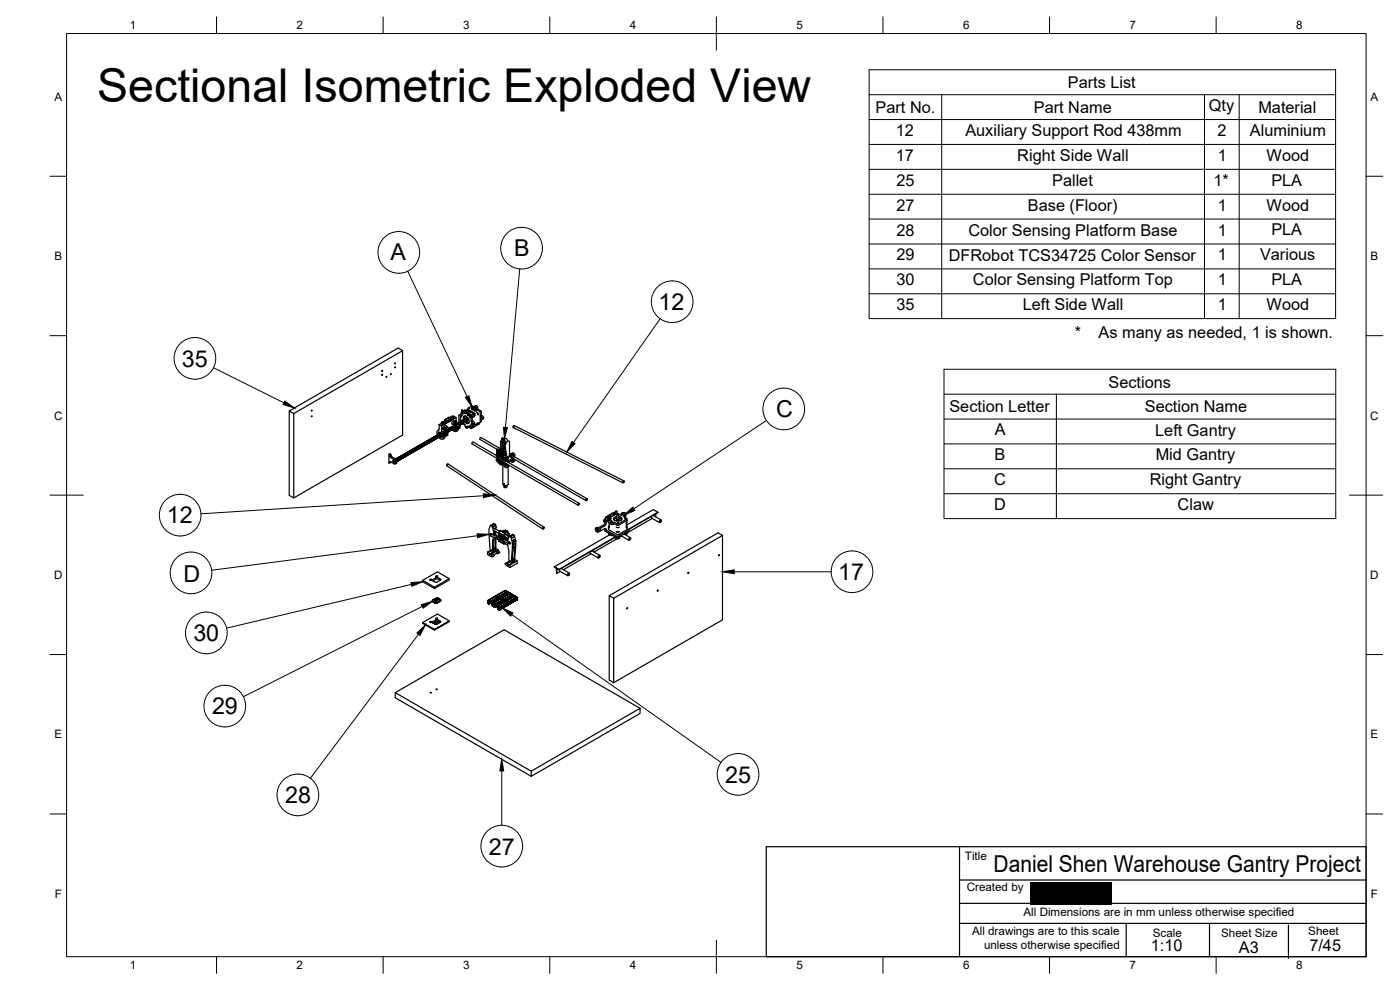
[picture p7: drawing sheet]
<svg xmlns="http://www.w3.org/2000/svg" width="420mm" height="297mm" viewBox="0 0 420 297" stroke-linecap="round" stroke-linejoin="round" font-family="sans-serif">
<defs><g id="words">
<g font-size="16.8" fill="#fff">
<text x="114.6" y="79.8">■</text>
<text x="151.4" y="78.6">■</text>
<text x="230.1" y="126.8">■</text>
<text x="49" y="158.7">■</text>
<text x="52.2" y="176">■</text>
</g>
<text font-size="14" x="29.2" y="30.6">Sectional Isometric Exploded View</text>
<g font-size="7">
<text x="117.2" y="77.9">A</text>
<text x="152.7" y="76.9">92</text>
<text x="154.3" y="76.8">B</text>
<text x="116.3" y="78.2">91</text>
<text x="197.6" y="93">12</text>
<text x="54.6" y="110">35</text>
<text x="231.3" y="125.2">93</text>
<text x="232.9" y="125.1">C</text>
<text x="50.1" y="156.8">12</text>
<text x="50.2" y="157">99</text>
<text x="53.4" y="174.4">94</text>
<text x="55.1" y="174.5">D</text>
<text x="251.6" y="174.1">17</text>
<text x="58" y="192.4">30</text>
<text x="63.6" y="214.3">29</text>
<text x="217.6" y="234.8">25</text>
<text x="85.6" y="241">28</text>
<text x="146.7" y="256.4">27</text>
<text x="298.2" y="261.7">Daniel Shen Warehouse Gantry Project</text>
</g>
<g font-size="4.9">
<text x="320.5" y="26.4">Parts List</text>
<text x="262.8" y="33.9">Part No.</text>
<text x="310.3" y="33.9">Part Name</text>
<text x="362.8" y="33.4">Qty</text>
<text x="377.7" y="33.9">Material</text>
<text x="268.9" y="40.8">12</text>
<text x="289.7" y="40.8">Auxiliary Support Rod 438mm</text>
<text x="365.4" y="40.8">2</text>
<text x="375.1" y="40.8">Aluminium</text>
<text x="268.9" y="48.2">17</text>
<text x="305.3" y="48.3">Right Side Wall</text>
<text x="365.5" y="48.2">1</text>
<text x="380.1" y="48.2">Wood</text>
<text x="269" y="55.7">25</text>
<text x="315.8" y="55.7">Pallet</text>
<text x="364.2" y="55.7">1*</text>
<text x="381.6" y="55.7">PLA</text>
<text x="269" y="63.2">27</text>
<text x="308.5" y="63.2">Base (Floor)</text>
<text x="365.5" y="63.2">1</text>
<text x="380.1" y="63.2">Wood</text>
<text x="269" y="70.7">28</text>
<text x="290.6" y="70.7">Color Sensing Platform Base</text>
<text x="365.5" y="70.7">1</text>
<text x="381.6" y="70.6">PLA</text>
<text x="269" y="78.1">29</text>
<text x="284.7" y="78.2">DFRobot TCS34725 Color Sensor</text>
<text x="365.5" y="78.1">1</text>
<text x="378.2" y="78.1">Various</text>
<text x="269" y="85.6">30</text>
<text x="292" y="85.6">Color Sensing Platform Top</text>
<text x="365.5" y="85.6">1</text>
<text x="381.6" y="85.6">PLA</text>
<text x="269" y="93.1">35</text>
<text x="307" y="93.1">Left Side Wall</text>
<text x="365.5" y="93.1">1</text>
<text x="380.1" y="93">Wood</text>
<text x="322.6" y="101.4">*</text>
<text x="329.7" y="101.4">As many as needed, 1 is shown.</text>
<text x="332.7" y="116.3">Sections</text>
<text x="284.9" y="123.7">Section Letter</text>
<text x="343.6" y="123.7">Section Name</text>
<text x="298.5" y="130.6">A</text>
<text x="346.7" y="130.7">Left Gantry</text>
<text x="298.5" y="138.1">B</text>
<text x="346.8" y="138.2">Mid Gantry</text>
<text x="298.4" y="145.6">C</text>
<text x="345.1" y="145.6">Right Gantry</text>
<text x="298.3" y="153">D</text>
<text x="353.4" y="153.1">Claw</text>
<text x="345.4" y="285.3">1:10</text>
<text x="371.8" y="286">A3</text>
<text x="393" y="285.2">7/45</text>
</g>
<g font-size="3.5">
<text x="39" y="8.8">1</text>
<text x="89" y="8.8">2</text>
<text x="139" y="8.8">3</text>
<text x="189" y="8.8">4</text>
<text x="239" y="8.8">5</text>
<text x="289" y="8.8">6</text>
<text x="339" y="8.8">7</text>
<text x="389" y="8.8">8</text>
<text x="16.3" y="30.2">A</text>
<text x="411.3" y="30.2">A</text>
<text x="16.3" y="78">B</text>
<text x="411.3" y="78">B</text>
<text x="16.2" y="125.9">C</text>
<text x="411.2" y="125.9">C</text>
<text x="16.2" y="173.7">D</text>
<text x="411.2" y="173.7">D</text>
<text x="16.3" y="221.6">E</text>
<text x="411.3" y="221.6">E</text>
<text x="289.6" y="258">Title</text>
<text x="16.4" y="269.4">F</text>
<text x="290.1" y="267.3">Created by</text>
<text x="411.4" y="269.4">F</text>
<text x="307.2" y="274.9">All Dimensions are in mm unless otherwise specified</text>
<text x="291.7" y="280.6">All drawings are to this scale</text>
<text x="346" y="281.2">Scale</text>
<text x="366.5" y="281">Sheet Size</text>
<text x="392.6" y="280.7">Sheet</text>
<text x="295.3" y="284.8">unless otherwise specified</text>
<text x="39" y="290.8">1</text>
<text x="89" y="290.8">2</text>
<text x="139" y="290.8">3</text>
<text x="189" y="290.8">4</text>
<text x="239" y="290.8">5</text>
<text x="289" y="290.8">6</text>
<text x="339" y="290.8">7</text>
<text x="389" y="290.8">8</text>
</g>
</g></defs>
<g fill="none" stroke="#000" stroke-width=".36">
<path d="M114.7 111.1l-.1 .3zM114.7 112.3l-.1 .3zM116 112.9l-.1 .3zM117.3 112.1l-.1 .3zM118.6 110.1l-.1 .2zM118.6 108.9l-.1 .3zM120.8 105.2l-32.6 18.9v25.3M86.8 123.3l32.7-18.9 1.3 .8v25.3l-32.6 18.9-1.4-.8v-25.3l1.4 .8M93.6 123.1l-.1 .2zM93.6 124.8l-.1 .2zM116.7 136.3v2.6l.6-.3M116.7 136.3l.3 .6"/>
<path d="M117 138.6h.2zM117 136.9l1.2 1M117.1 136.1l-.4 .2M117.1 136.1l.3 .6M117.1 136.7l-.1 .2zM117.1 138.7h-.1M117.2 138.8l-.3 .2M117.2 138.6l-.1 .1M117.2 136.6l.1 .1M117.3 136.7l-.2-.1-.1 .3M117.3 136.7l-.2 .3M117.3 138.6l-.1 .2"/>
<path d="M117.3 136.7l.2 .5-.6-.3M117.4 136.7l.3 .4a1.9 1.9 0 0 1 1.5 1.5l-.2 .4M118 138.2l.4 .1 .1 .5-.4-.1zM118 138.5l.2 .3M118.1 138.1h.1M118.1 138.5v-.2h.2l.1 .5M118.1 138.1l.1 .7M118.1 138.2l.4 .4M118.1 138.2v.1M118.2 137.9l.6 .7-.2 .6-1.3-.6M118.4 138.8v.1M118.5 138.5v.3h-.3"/>
<path d="M118.5 138.8h.1M118.7 137.8l.5 .3-.1 .3M118.8 137.7l.4 .3v.4M118.8 137.7l-.1 .1M118.8 137.8l.3 .6M118.8 137.7l.4 .1 .1 .6M118.9 137.9l.2 .5M118.9 137.7l.4 .1 .1 .5M118.9 137.7h.1M118.9 137.7l.5 .1v.5M119 137.9l.1 .3M119 139l-.4 .2"/>
<path d="M119 137.6l.5 .3-.1 .4M119 137.6h.1M119.1 137.8l.2 .4M119.1 137.5l.4 .1 .1 .6-.1-.5-.4-.1M119.2 137.8l.2 .3M119.3 137.4l.4 .2v.5l-.1-.5-.4-.1M119.3 137.4l-.1 .1M119.3 137.4l.4 .1 .1 .6M119.3 137.7l.2 .3M119.4 138.3l-.1 .1M119.4 137.4l.4 .1 .1 .5M119.4 137.4h.1"/>
<path d="M119.4 137.4l.5 .1v.5M119.5 137.6l.2 .3M119.5 137.3l.4 .1 .1 .6M119.5 137.3h.1M119.6 137.5l.2 .3M119.7 137.2l.3 .1 .1 .6-.1-.5-.4-.1M119.7 137.2l-.1 .1M119.7 137.5l.2 .3M119.8 137.1l.4 .2v.5l-.1-.5-.4-.1M119.8 137.1l-.1 .1M119.8 137.1l.5 .2v.5M119.8 137.4l.2 .3"/>
<path d="M119.9 138l-.1 .1M119.9 137.1l.5 .2v.4M119.9 137.1h.1M120 137.3l.2 .3M120 138h.1M120.1 137.2l.2 .4M120.2 136.9l.4 .3v.4v-.4l-.5-.2M120.2 136.9l-.1 .1M120.2 137.2l.2 .3M120.2 136.9l.5 .2v.4M120.3 136.8l.4 .3 .1 .4M120.3 136.8l-.1 .1"/>
<path d="M120.4 136.8l.4 .2v.5M120.4 136.8l.4 .2 .1 .4M120.4 137.1l.2 .3M120.4 137.7l-.1 .1M120.5 137.7v-.5l-.5-.2 .5 .3-.1 .4M120.5 137l.2 .3M120.5 137.7h.1M120.5 136.7l.4 .1 .2 .5-.2-.4zM120.6 136.7l.5 .2v.4M120.6 136.9l.2 .4M120.7 136.6l.4 .3v.4M120.7 136.6l-.1 .1"/>
<path d="M120.7 136.6l.5 .2v.5M120.8 136.9l.1 .3M120.8 137.5h-.1M120.8 136.6l.4 .1 .1 .5M120.9 136.8l.2 .3M120.9 137.4l-.1 .1M120.9 136.5l.4 .1 .1 .5-.1-.4-.4-.1M121 136.7l.2 .3M121.1 136.4l.4 .3v.4M121.1 136.4l.4 .3-.1 .4M121.1 136.4l.4 .1 .1 .5M121.1 136.6l.2 .4"/>
<path d="M121.2 136.3l.5 .3-.1 .4M121.2 136.3v.1M121.3 136.6l.2 .3M121.3 137.2h-.1M121.3 136.3l.4 .1 .1 .5-.1-.5-.5-.1M121.4 136.2l.4 .1 .1 .5-.1-.4zM121.4 136.5l.2 .3M121.5 136.2l.4 .1v.5M121.5 136.4l.2 .3M121.5 136.2l.5 .1v.5M121.6 136.1l.4 .1 .1 .5M121.6 136.3l.2 .4"/>
<path d="M121.7 136.1l.4 .1 .1 .5M121.8 136.3l.2 .3M121.8 136l.4 .1 .1 .5M121.8 136l.5 .3-.1 .4M121.9 136.2l.2 .3M122 135.9l.3 .1 .1 .5-.1-.5h-.4M122 135.9h-.1M122 135.9l.5 .2v.4M122 136.1l.2 .3M122 135.9l.5 .1 .1 .5M122.2 136l.2 .4M122.2 136.7h-.1"/>
<path d="M122.3 136l.2 .3M122.3 136.6h.1M122.3 135.7l.5 .2 .1 .4-.2-.5zM122.4 135.7l.5 .1v.5M122.4 135.9l.2 .3M122.5 135.6l.4 .2v.4M122.5 135.6h-.1M122.5 135.6l.5 .1v.5M122.6 135.6l.4 .1 .1 .5M122.6 135.8l.1 .4M122.6 136.5h-.1M122.7 136.4l-.1-.5-.4-.1 .4 .2v.4"/>
<path d="M122.7 135.7l.2 .4M122.7 136.4h-.1M122.7 135.5l.4 .1 .1 .5-.1-.4zM122.8 135.7l.2 .3M122.9 135.4l.4 .2v.4M122.9 135.4l.4 .3-.1 .4M122.9 135.4l.4 .1 .1 .5M122.9 135.6l.2 .3M122.9 136.2v.1M123 135.3l.4 .1v.5M123 135.3l.5 .1v.5M123.1 135.5l.2 .4"/>
<path d="M123.1 136.2h-.1M123.1 135.3l.4 .1v.5M123.2 135.5l.2 .3M123.3 135.2l.3 .1 .1 .5M123.3 135.1l.4 .1v.6M123.3 135.4l.2 .3M123.3 135.1l.5 .1v.5M123.4 135.1l.4 .1 .1 .5M123.4 135.3l.2 .3M123.4 135.9v.1M123.5 135l.4 .1 .1 .5M123.6 135.2l.2 .4"/>
<path d="M123.6 134.9l.5 .3v.4M123.6 134.9l.5 .3-.1 .4M123.7 134.9l.4 .1v.5M123.7 135.2l.2 .3M123.8 134.9l.3 .1 .1 .5M123.8 134.9h-.1M123.8 134.8l.4 .1 .1 .6M123.8 135.1l.2 .3M123.8 134.8l.5 .1 .1 .5M124 135l.1 .3M124 135.6l-.1 .1M124 134.7l.5 .3-.1 .4"/>
<path d="M124 134.7l.4 .3v.4M124.1 134.7l.4 .2v.4M124.1 134.9l.2 .4M124.1 134.6l.4 .2 .1 .5M124.1 134.6v.1M124.2 134.6l.5 .2v.4M124.2 134.9l.2 .3M124.2 135.5h.1M124.3 134.6l.4 .1v.5M124.3 134.6h-.1M124.3 134.8l.2 .3M124.4 135.4l-.1 .1"/>
<path d="M124.5 134.4l.4 .2 .1 .5-.2-.6zM124.5 134.7l.2 .4M124.6 134.6l.2 .4M124.6 135.3h.1M124.7 134.3l.4 .2v.5M124.7 134.3l.4 .3-.1 .4M124.7 134.3l.5 .2v.4M124.7 134.6l.2 .3M124.7 135.2h.1M124.8 134.3l.4 .2v.4M124.8 134.3h-.1M124.9 135.1l-.1-.4-.4-.2 .4 .3v.4"/>
<path d="M124.9 134.5l.2 .3M124.9 135.1l-.1 .1M125 134.4l.2 .4M125 134.1l.4 .1 .1 .6-.1-.4zM125.1 134.1l.4 .1v.5M125.1 134.4l.2 .3M125.1 135h.1M125.1 134.1l.5 .1v.5M125.2 134l.4 .1 .1 .5M125.2 134.3l.2 .3M125.3 134l.5 .3-.1 .3M125.3 134h.1"/>
<path d="M125.3 134.9v-.6l-.4-.1 .4 .3v.4M125.4 134.2l.2 .3M125.4 133.9l.4 .1 .1 .5M125.4 133.9l.4 .2 .1 .4M125.5 133.9l.4 .1v.5M125.5 134.1l.2 .4M125.5 133.8l.4 .1 .1 .6M125.6 133.8l.4 .1v.5M125.6 134.1l.2 .3M125.6 134.7h.1M125.7 133.7l.5 .3-.1 .4M125.7 133.7l-.1 .1"/>
<path d="M125.7 133.7l.5 .1v.6M125.8 134l.1 .3M125.8 133.7l.4 .1 .1 .5M125.9 133.7l.4 .1v.5M125.9 133.9l.2 .3M125.9 133.6l.4 .1 .1 .5M125.9 133.6h.1M126 133.6l.4 .1v.5M126 133.8l.2 .4M126 134.5h.1M126.1 133.5l.5 .3-.1 .4M126.1 133.5h-.1"/>
<path d="M126.1 133.8l.2 .3M126.2 133.4l.4 .1 .2 .5M126.3 133.7l.1 .3M126.3 133.4l.4 .1 .1 .5M126.3 134.3l-.1 .1M126.4 133.6l.2 .3M126.4 133.4l.5 .1-.1 .5M126.4 134.2v.1M126.4 133.3h.1M126.5 133.3l.4 .1 .1 .5-.1-.4zM126.5 133.5l.2 .4M126.5 133.3l.5 .1v.5"/>
<path d="M126.6 134.1l.1-.4-.5-.3 .4 .3v.4M126.7 133.5l.2 .3M126.7 133.2l.4 .1 .1 .5-.1-.4zM126.8 133.1l.3 .1 .2 .5M126.8 133.1l.5 .2v.4M126.8 133.4l.2 .3M126.9 133.1l.4 .1v.5M126.9 133.3l.2 .3M126.9 133.9v.1M127 133l.4 .3v.4M127 133h-.1M127 133l.5 .2v.4"/>
<path d="M127 133.2l.2 .4M127.1 132.9l.4 .2v.5M127.1 132.9l.4 .1 .1 .6M127.1 132.9v.1M127.1 132.9l.5 .1v.4M127.2 133.2l.2 .3M127.2 132.9l.4 .1 .1 .5M127.2 132.8l.4 .2 .1 .5M127.2 132.8v.1M127.2 132.9l.5 .3M127.3 132.8l.4 .2v.5M127.3 133.1l.2 .3"/>
<path d="M127.4 132.8l.3 .1 .1 .5M127.4 132.8h-.1M127.4 132.8l.4 .1v.5M127.4 133.2l.1 .1M127.5 133l.1 .3M127.5 132.7l.5 .3-.1 .4M127.5 132.7h-.1M127.6 132.9l.1 .4M127.6 133.6h-.1M127.6 132.6l.5 .3-.1 .4M127.6 132.6l.5 .4-.1 .3M127.7 132.6l.4 .1 .1 .5"/>
<path d="M127.7 132.9l.2 .3M127.8 132.5l.5 .2-.1 .5M127.8 132.8l.2 .3M127.8 133.4h.1M127.9 132.5l.5 .3-.1 .3M127.9 132.5h-.1M127.9 132.7l.2 .3M127.9 132.5l.5 .2v.4M128 132.4l.4 .2v.5M128.1 132.6l.2 .4M128.1 132.3l.4 .2 .1 .5M128.1 132.3l.4 .3 .1 .4"/>
<path d="M128.2 132.3l.4 .2v.5M128.2 132.3l.5 .1v.5M128.2 132.6l.2 .3M128.3 132.5l.2 .3M128.5 132.1l.4 .2 .1 .4-.1 .1-.1-.6h-.4M128.5 132.4l.2 .3M128.6 132.3l.2 .4M128.7 132l.4 .2v.5M128.7 132l.3 .2v.5M128.7 132.3l.2 .3M128.7 132.9h.1M128.8 132l.4 .1v.5"/>
<path d="M128.8 132h-.1M128.8 132.8v-.4l-.5-.2 .5 .2v.5M128.8 132.2l.2 .3M128.9 131.9l.4 .1v.5M128.9 131.9h.1M128.9 131.9l.5 .1v.5M129 132.1l.2 .3M129 131.8l.4 .2 .1 .5-.2 .1-.1-.5-.4-.2M129 131.8h.1M129.1 131.8l.4 .1v.5M129.1 132l.2 .4M129.1 132.7h.1"/>
<path d="M129.2 131.7l-.1 .1M129.2 131.7l.4 .1 .1 .5-.2-.4-.3-.2M129.2 132l.2 .3M129.2 132.6h.1M129.3 131.7l.5 .3v.3l-.2 .1M129.3 131.7h-.1M129.3 131.6l.5 .2 .1 .4M129.3 131.9l.2 .3M129.4 131.6l.4 .1 .1 .5M129.4 131.6h.1M129.5 131.6l.4 .1v.5M129.5 131.8l.2 .4"/>
<path d="M129.5 131.5l.5 .4v.3M129.5 131.5h.1M129.6 131.5l.4 .1v.5M129.6 131.7l.2 .4M129.7 131.5l.5 .2-.1 .4M129.7 131.5h-.1M129.7 131.4l.4 .1 .1 .6M129.7 131.7l.2 .3M129.8 131.4l.4 .1 .1 .5M129.8 131.4h.1M129.9 131.6l.1 .3M129.9 131.3l.4 .1 .1 .5-.2-.5-.4-.1"/>
<path d="M129.9 131.3h.1M130 131.3l.5 .2-.1 .4M130 131.5l.2 .4M130 131.2l.5 .2v.5M130 131.2h.1M130.1 131.5l.2 .3M130.1 131.2l.5 .2v.4M130.1 131.2l.5 .1v.5M130.2 131.4l.3 .3M130.3 132h-.1M130.3 131.1l.4 .2 .1 .4-.1-.4-.5-.2M130.4 131l.4 .2v.5"/>
<path d="M130.4 131.3l.2 .3M130.5 131l.4 .2v.5M130.5 131l-.2 .1M130.5 131l.4 .1v.5M130.5 131l.5 .1v.5M130.5 131.2l.2 .4M130.6 131.2l.2 .3M130.6 131.8h.1M130.7 130.9l.4 .1 .1 .5-.2-.5-.4-.1M130.7 130.9h.1M130.8 131.1l.2 .3M130.8 130.8l.4 .1 .1 .5-.1-.4z"/>
<path d="M130.9 130.8l.4 .1v.5M130.9 131l.2 .3M131 130.7l.3 .1 .1 .5M131 130.7h-.1M131 130.7l.4 .1v.5M131 130.9l.2 .4M131 131.6h.1M131 130.7l.5 .1 .1 .5M131.1 130.6l.5 .1 .1 .5M131.1 130.9l.2 .3M131.2 130.6l.4 .1 .1 .5M131.2 130.6h.1"/>
<path d="M131.3 130.5l.4 .1v.6M131.3 130.8l.2 .3M131.3 130.5l.5 .3-.1 .4M131.3 130.5h.1M131.4 130.5l.4 .1v.5M131.4 130.7l.2 .3M131.4 131.3v.1M131.5 130.4l.3 .1 .1 .5M131.5 130.4h-.1M131.5 130l.2 .3zM131.5 130.6l.2 .4M131.6 131.3h-.1"/>
<path d="M131.6 130.3l.4 .2 .1 .5M131.6 130.3l.4 .3v.4M131.6 130.3l.4 .1 .1 .5M131.7 130.6l.1 .3M131.7 129.6l.1 .3zM131.7 129l-.3 .2M131.7 130.3l.5 .3-.1 .3M131.7 130.3h.1M131.8 130.5l.2 .3M131.8 127.4l.7 .4M131.8 127.4v1.2M131.8 128.6l-.6 .9v1"/>
<path d="M131.8 130.2a.4 .4 0 0 1 .6 .1 .4 .4 0 0 1-.2 .6v-.5l-.4-.2M131.8 130.2l.6 .3-.1 .4M131.8 130.2h.1M131.9 130.4l.2 .3M131.9 131v.1M132 130.1l.2 .1M132 130.4l.2 .3M132 131l.2 .3zM132.1 131h-.1M132.1 129.7l.1 .3zM132.2 130.3l.1 .2M132.3 130.4l.1 .2"/>
<path d="M132.5 130.1l.1 .3zM132.5 131l.1 .3zM132.5 126.8l.1 .5M132.5 127l-.7 .4M132.5 127.8v1.5l.3 .5M132.6 126.6l.5-.1 .3 .3-.6 .2-.3-.2zM132.6 129.5l.2 .3M132.6 130.6l.2 .3zM132.8 128.3l.4 .3v.4l-.4-.3zM132.8 128.3l.4-.2 .4 .2-.4 .3M132.8 129.8l.4 .9M132.8 129.8l.4 .8a.82 .82 0 0 1-.5 1.2 .82 .82 0 0 1-1.1-.6"/>
<path d="M132.8 126.7h.3zM133 128.5l.1 .3zM133.1 128.6l.1 .1-.1-.1M133.2 130.7h.1M133.2 129.4l.3 .3M133.2 129.9h.1M133.2 129.4l.4 .3-.1-.2M133.3 129.9l.3 .2v.9l-.3-.3M133.3 129.4l.3 .2M133.3 130.2l.2 .3zM133.4 126.8v.1M133.4 126.5l.4 .2"/>
<path d="M133.4 126.5l-.2 .1M133.4 130.3l.1 .1M133.5 130.3h.1M133.5 129.3l.3 .2-.1-.1M133.6 129.2l.3 .3M133.6 130.9l-.2 .5-.5 .4M133.6 129.5l-.2-.1 .4 .1M133.6 128.8l.2 .1M133.6 129.2l.4 .3-.2-.2M133.6 128.7l-.4 .3M133.6 128.3v.4M133.7 125.8l-.3 .1"/>
<path d="M133.7 129.1l.4 .5M133.8 129.1l.4 .5M133.9 125.7l.2 .1zM133.9 128.2l.3-.2 .2 .2-.5 .7-.2-.3zM133.9 130.2h.4l-.3 .4-.2-.1zM133.9 125.6l-.2 .2M133.9 129.5l-.4 .2-.5-.3-.4 .1 .6 .4v.8M133.9 129.5l.5 .3-.8 .3M133.9 128.3h.4l-.4 .4zM134 129.2l.2 .3M134.1 126.4l-.7-.5v.6M134.1 129.2l.2 .3"/>
<path d="M134.1 128.9l.4 .4-.1 .3M134.1 130.1h-.2M134.1 128.2l-.2 .1M134.1 130.1h.1M134.1 128.9l.4 .2v.5M134.2 129.1l.2 .3M134.2 129.7l-.3-.6 .3 .1 .1 .5 .1-.3-.4-.4 .3 .2v.5M134.3 139.6l-.2 .1h.2M134.3 139.6h.1M134.3 128l-.7-.3-.4 .4M134.3 129l.3 .3M134.3 125.4l-.4 .3"/>
<path d="M134.4 129.8v.8l-.8 .4M134.5 128.9l.2 .4M134.5 128.7l.3 .3v.4M134.5 129.6h.1M134.5 128.7l.4 .2v.5M134.5 125.4h.3zM134.6 125.3l.2-.2 .8 .5v.5l-.7 .4M134.6 125.3l-.2 .1M134.6 128.6l.4 .4-.1 .3M134.6 129.5v-.4l-.3-.3 .3 .4-.1 .3M134.6 128.9l.2 .3M134.6 129.5h.1"/>
<path d="M134.6 128.6l.4 .3v.4M134.7 129.4v-.4l-.3-.2 .3 .3v.4M134.7 126l-.6 .5M134.7 128.8l.2 .3M134.9 128.5l.3 .3v.4M134.9 126.4l-2.4 1.4M134.9 126.1l-.2-.1v.2M134.9 128.7l.2 .3M134.9 129.4h-.1M134.9 128.5l.4 .2v.4M135 128.4l.4 .3-.1 .4M135 128.6l.2 .4"/>
<path d="M135 129.3h.1M135 128.4l.4 .3v.4M135.1 129.2v-.4l-.3-.3 .3 .4-.1 .4M135.1 128.3l.4 .3-.1 .4M135.1 128.6l.2 .3M135.1 128.3l.4 .3v.4M135.2 128.3l.5 .4-.1 .3M135.3 128.5l.1 .3M135.3 129.1h-.1M135.3 128.2l.4 .3-.1 .4M135.3 125.1v.3M135.3 125.4h.1"/>
<path d="M135.3 125.8l-2.8 1.6v.4M135.3 125.8l-2.8 1.6M135.4 128.2l.4 .3-.1 .4M135.4 125.8v.3l-2.9 1.7v-.4M135.4 128.4l.2 .3M135.4 129.1h-.1M135.5 124.9l.4-.1 .3 .4-.5 .1-.4-.1zM135.5 128.1l.4 .3v.4l-.5-.6M135.5 128.3l.2 .4M135.5 129h.1M135.6 128.1l.3 .3v.4M135.6 125.6l-.7 .4"/>
<path d="M135.6 128l.4 .4-.1 .3M135.6 128.3l.2 .3M135.6 128.9h.1M135.7 125l.2 .1zM135.7 128l.3 .3M135.8 128.2l.2 .3M135.8 127.9l.4 .6-.3 .3M135.8 128.8l.2 .3v-.3M135.9 128.8l.2 .2M135.9 128.8h-.2M135.9 127.9l.4 .6-.2 .3M136 128.7h.1"/>
<path d="M136.1 124.9l.8 .4M136.1 126.3l.6 .3M136.2 125.1v.4M136.2 125.5l-.6 .2M136.3 126.8l.3-.2 .2 .3-.5 .6-.2-.2zM136.3 127.7l.2 .3a.75 .75 0 0 1-.3 1.2l-.6-.3M136.3 127.6l.4 1.3-.3 .3h-.4M136.3 126.9h.4l-.4 .4zM136.4 128.4l.2 .3zM136.5 126.8l-.2 .1M136.5 128.4v.2l.1 .1M136.7 129.1l-.2 .1"/>
<path d="M136.8 126.9l.2-.1v-.4l-.4-.3-.8 .3-.2 .6 .6 .5M136.8 127.5l.1 .2M136.8 127.5l-.1-.2-3.5 2.2M136.8 127.5l-.1-.3 .5 .3M136.9 127.8l.5 .2v.8M136.9 128.1l-.4-.6 .4 .6M136.9 125.3l-1.3 .8M136.9 125.3v1M137 126.8v.2M137 128.6l-.3 .5M137 127l-.3 .2M137 127l.6 .4"/>
<path d="M137 126.4l-.4 .2M137 128.2l.2 .2zM137.1 128.2l.1 .1M137.2 128.2h.1M137.2 127.1l.5 .3M137.2 127.5h.1M137.2 127.1l.3 .2M137.2 127.1l.6 .4-.2-.3M137.2 127.1h.1M137.2 128.8a.73 .73 0 0 1-.5 .7 .73 .73 0 0 1-.9-.5M137.4 127h.2l.3 .5M137.4 127l.4 .5"/>
<path d="M137.4 127h.4l.1 .6M137.5 127l.4 .1 .1 .5M137.5 126.9l.5 .1v.5M137.6 128.7l-.7 .7M137.6 128l.3 .1-.3 .4zM137.6 127.4h.1M137.6 126.9l.4 .1 .1 .5M137.6 126.9h.1M137.6 127.4l.4 .2v.8l-.6 .4-.5-.2v-.8l.3-.3M137.7 126.8l.4 .1v.6M137.7 127.1l.2 .3M137.7 126.8l.4 .1 .1 .5"/>
<path d="M137.7 126.3l.1 .1M137.8 126.4l.7 .3v.5M137.8 128l-.2 .1M137.8 127l.2 .3M137.9 126.7l.3 .1 .1 .5M137.9 126.7l.4 .4-.1 .3M137.9 126.7l.4 .1 .1 .5M137.9 126.9l.2 .4M138 126.6l.4 .2 .1 .5M138 126.6v.1M138 127.6l-.6 .4M138.1 126.9l.2 .3"/>
<path d="M138.1 127.5h-.1M138.1 126.6l.5 .3v.3M138.1 126.6h.1M138.2 126.8l.2 .3M138.2 126.5l.4 .1 .1 .5-.1-.5-.4-.1M138.2 127.4v.1M138.3 126.5l.5 .1v.5M138.3 126.7l.2 .3M138.3 127.3v.1M138.4 126.4l.4 .2 .1 .4M138.4 126.4h-.1M138.4 126.4l.5 .2v.4"/>
<path d="M138.5 126.6l.1 .4M138.5 127.3h-.1M138.5 124.9l-.1 .2zM138.5 126l-.1 .3zM138.5 126.3l.5 .2v.5M138.5 126.3v.1M138.5 123.7h.1M138.6 123.7l-.2 .5-.6 .4-.1 1.8M138.6 123l2.8 1.6v.3l-2.8-1.6zM138.6 123l2.8 1.6v.3M138.6 126.6l.2 .3M138.7 123.6l-.2 .1"/>
<path d="M138.7 123.6l.9 .5v-.2M138.7 126.5l.2 .3M138.8 124l.1 .2zM138.8 126.2l.4 .2v.4l-.1-.4-.4-.2M138.8 126.2h-.1M138.8 126.2l.5 .2v.4M138.8 123.5h.1M138.8 127.1l.8 .4M138.9 126.4l.1 .3M138.9 127l-.1 .1M138.9 123.5l-.2 .1M138.9 127l.7 .4v.4"/>
<path d="M138.9 126.1l.5 .3-.1 .4M138.9 126.1h.1M138.9 124.4l-.7 .5v1.6M139 126.1l.4 .1v.5M139 126.1l.4 .1 .1 .5M139 126.4l.2 .3M139 127h-.1M139 126.9v-.4l-.4-.2 .5 .1v.5M139.1 126l.5 .2-.1 .4M139.1 126.3l.2 .3M139.1 126a.8 .8 0 0 1 .3-1.2 1.56 1.56 0 0 1 1.3 2.2 .81 .81 0 0 1-1.2-.4M139.2 126l.4 .1v.5"/>
<path d="M139.2 126h-.1M139.2 125.9l.5 .2v.5M139.2 126.2l.2 .3M139.3 125.9l.5 .3-.1 .4M139.3 125.9h.1M139.3 125.9l.5 .1v.5M139.4 126.1l.2 .3M139.4 125.8l.4 .1 .1 .6M139.4 125.8h.1M139.5 126.1l.2 .3M139.5 126.7h-.1M139.5 125.8l.4 .1 .1 .5"/>
<path d="M139.5 124.8l-.1 .5M139.6 127.8l.3 .6h.3l.1-.6 .9 .5M139.6 125.7l.4 .1v.6M139.6 126l.2 .3M139.6 126.6h.1M139.6 123.5h.3l.4 .4M139.6 124.9l-.2 .5M139.7 125.7l.3 .1 .1 .5M139.7 125.7h-.1M139.7 125.7l.4 .1 .1 .5M139.7 125.9l.2 .3M139.8 125.6l.5 .3-.1 .4a.39 .39 0 0 0 .2-.6 .39 .39 0 0 0-.6-.1l.5 .1v.5"/>
<path d="M139.8 125.6h.1M139.8 124.9l-.4 .5 .1 .4 .5 .3-.1 .3M139.9 127.9l.1 .2zM139.9 125.8l.2 .3M139.9 126.5l.5 .3 .4-.2M139.9 125.5l.4 .1 .1 .6M139.9 125.5h.1M140 125.8l.2 .3M140 125.5h.1M140 123.3l-.3 .2M140.1 123.3l.5 .3M140.1 125.7l.2 .3"/>
<path d="M140.1 126.3v.1M140.1 126.7h.1M140.2 126.7h.6M140.2 126.8l.5 .1M140.3 125.6l.1 .1M140.3 123.9v-.1l.6 .5M140.3 123v.3l.3-.1 .3 .2M140.3 124.5l.9 .5M140.3 123l2.1 1.1-.8 .5v.5l-.7-.4M140.3 122.9l.2-.1 2 1.2 .1 .8-.9 .4-1.3-.7M140.3 124.4v-.1l.1 .2M140.4 124.4v.1"/>
<path d="M140.4 126.2h.1M140.4 125.9h.1M140.5 126.1h-.1M140.5 128.3l-.3 .2M140.6 128.1l.9 .5v-.4M140.7 128l-.1 .3M140.7 128.1l-.2 .2M140.7 122.3l.3 .2-1.9 .8M140.7 122.4l-.2 .3M140.7 128.2l-.2 .1M140.8 126.8h-.1M140.9 124.2l.7 .4"/>
<path d="M141 127.8l.1 .2zM141 125.2l.1 .2zM141.1 123.6l.3 .1zM141.2 125v.1M141.2 128.3h.1M141.2 125.1l.2 1.3 .6 .6v.4h-.3M141.2 123.5l-.2-.1-.7 .4M141.3 123.5l.2 .2M141.3 128.3h-.1M141.4 128.2h-.1M141.4 122l-.7 .4M141.4 122l.4 .2"/>
<path d="M141.5 122l.3-.2 .5 .3M141.5 123.7l.4 .2M141.6 122.4l.2 .1zM141.6 122.8l1 .5 .3-.2v-.3l-.2 .3v-.2M141.6 122.4v.4M141.6 122.8l1 .5M141.6 122.6l.1 .1zM141.6 121.9h.1M141.6 126.9l.2 .2zM141.7 122.7h.1M141.7 122.7h-.1M141.7 128l-.4 .3"/>
<path d="M141.7 125.3v.9l.4 .2M141.7 127.4l-.3-.2v1M141.7 127.4v.6M141.7 126.2l-.3 .2M141.7 128h.1M141.7 122.3l1.1 .5-.1 .1M141.7 124l.3 .1zM141.8 122.3v.1M141.8 122.5v.3l.6 .4v-.4M141.8 122.5h.1M141.8 122.5v.3l.6 .3M141.9 122.4h.1"/>
<path d="M141.8 122.8h.1M141.8 122.4v.1M141.9 122.5v.3zM141.9 122.4v.1M141.9 122.7l-.1 .1M141.9 122.7l.1 .1M141.9 123.9l.2 .1M141.9 122.2l-.2 .2M141.9 122.2v.4M141.9 122.2l1 .6M141.9 122.6h.1M142 122.5h.1"/>
<path d="M142 132.6l6.9 4M142 132.6l-.3 .2v.4l31.8 18.4M142 122.6v.2zM142 122.5v.3M142 122.8h.1M142 122.7h.1M142.1 126.4l.3 .6-.4 .4M142.1 122.9h.1M142.1 122.6v.3M142.2 122.6h.1M142.1 124l.3 .2v.5l-.8 .4M142.2 122.1h.1"/>
<path d="M142.2 122.9v-.3l-.1 .3M142.2 122.9h.1M142.2 122.8h.1M142.2 123h.1M142.3 122.7h.1M142.3 122.7l-.1 .3M142.3 122.1l.2-.2 .4 .2 .1 .8M142.3 123v-.3v.3M142.3 123h.1M142.3 122.9h.1M142.3 122.1v.3M142.3 124.9v.3"/>
<path d="M142.3 127.5v.2M142.3 127.7l-.8 .5M142.4 122.8l.3 .1zM142.4 122.8h.1M142.5 122.8h.1M142.4 124.2v.5l-.6 .4M142.4 121.9l.6-.2 .4 .6M142.5 122.8h-.1M142.5 123l.1 .2zM142.5 123.2h.1M142.5 122.8l.1 .1M142.6 122.8h.1"/>
<path d="M142.6 122.2l.2 .3zM142.6 122.9v.4M142.6 122.8v.1M142.7 122.9v.1M142.7 122.9h.1M142.7 123h.1M142.9 122.9l1 .5 .2 .4v2.9l-.7 .5M143.1 127.1l.1 .1M143.2 127.2l-.9 .5M143.4 122.4v.4l.9 .5M143.4 122.8l-.4 .1M143.4 127.2h-.2"/>
<path d="M143.5 124.2v.3M143.5 126.8v.3M143.5 124.2l-.5-.6 .5 .9M143.5 126.8l-1.2 .8M143.5 127.1h.1M143.8 126.9v.3l-2.3 1.4M144.1 124.8l.7 .6v.4h-.3M144.1 125.6l.3 .2M144.3 123.3h.1M144.3 123.3l.1 .2M144.4 125.3l.1 .2zM144.4 123.5l.1 .1"/>
<path d="M144.4 123.6v1l.7 .5v.5M144.4 125.8v.6l-.3 .2M144.4 124.6l-.3 .2M145.1 125.7l-.4 .1M149.1 136.4l.1 .6 1.5 1 .3-.2M149.1 135.1v.6l1.7 1M149.1 135.1l1.7 1-.1 1.8M149.1 135.7v.6l.6 .4M149.1 136.3l1.7 1-.5-.3v-.6M149.2 136.2l-.3 .3 .4 .7M149.2 137.6h.1a.55 .55 0 0 0-.3 .7 .55 .55 0 0 0 .7 .3v-.5l-.3-.4M149.3 138l.1 .2z"/>
<path d="M149.3 135.4l.2 .3zM149.3 136.7l.2 .3zM149.3 135l-.2 .1M149.3 135l1.7 1M149.3 136l.2 .3zM149.4 137.2l.1 .1M149.4 136l.2 .2M149.5 134.9l-.2 .1M149.5 134.9h.1M149.6 134.9l1.6 .9v1.9M149.7 137.8v.7M149.7 136.1v.6l.6 .1-.5-.2v-.4"/>
<path d="M149.7 138.5h.1M149.8 135l.5-.3 .2 .6M149.8 135.7l.2 .3zM149.8 137l.2 .4zM149.8 136.5h.1M149.9 134.9l-.7-.1-.1 .4M149.9 136.2v.3h.2M150 138.8l.2 .3zM150 138l-.2 .5M150.1 136.3l.2 .3M150.1 134.6l-5.7-3.3-.4 .2v.3l5.1 3M150.2 138.1l.2 1.4-.6-.4-.3-.5"/>
<path d="M150.2 136.5v-.1l.1 .2M150.2 138.4l.2-.1 .2 .4-.2 .1M150.3 135.3l.3 .2M150.4 132.6h.1M150.4 132.5l-.1 .8M150.4 132.5h.1M150.4 136l.2 .4zM150.4 137.3l.2 .4zM150.4 138.2v.1M150.4 138.3h.1M150.4 132.5v.1M150.5 132.4l-.1 .2"/>
<path d="M150.5 135.3h-.1M150.5 136.6l.2 .4zM150.5 132.3l-.1 .2M150.5 135.3l.2-.3 .4 .5M150.5 138.4l.3 .2v.7l-.2-.1M150.5 138.3l.2 .1M150.6 136.7l.1 .2M150.6 135.3h-.1M150.6 131.5l.5 .3M150.6 138.7v.7l-.2 .1M150.7 133.4l.3 .2 .3 1.5-.8-.4zM150.7 134.6l-.2 .1"/>
<path d="M150.7 138.4l.2 .1M150.8 131.8l.2 .2v1.3l-.3-.3zM150.9 138.5l.1 6.9M150.9 138.6h-.1M150.9 139.2l-.1 .1M150.9 132h.1M150.9 132.4l.1 .1M150.9 131.9v.9M151 137.8h.1M151 136v1.8M151 137.2h.1M151 137.8v.1"/>
<path d="M151 135.3h.1M151 134.6l.2 .1zM151 134.6l.2 .2M151 133.7h.1M151 133.6h.1M151 137.8l.4 .6M151 134.5l.2 .1M151 134.1l.1 .1M151 133.8l.1 .1M151 133.8h.1M151.1 135.4l-.1 .1M151.1 134.3l-.1 .2"/>
<path d="M151.1 134.4l.1 .2M151.1 134.4h.1M151.1 134.1h.1M151.1 135.4h.1M151.1 135.5h.1M151.1 134.5h.1M151.1 135.4h-.1M151.1 134.3v.1M151.1 134l-.1 .1M151.1 134.2v.1M151.1 134.2l-.1 .1M151.2 137.7l-.2 .1"/>
<path d="M151.2 137.7h.1M151.2 137.4a.66 .66 0 0 1 .6 .4 .66 .66 0 0 1-.1 .7h-.2M151.2 136.1l.1 .1M151.3 136.1h-.1M151.3 139.7v.3l.7 .4 .3-.2M151.3 135.4l-.4 .2M151.3 135.4l.4 .4-.5 .4M151.3 138.8h.1M151.3 131.7l-.2 .1 .7 4.6M151.3 131.7l.4-.1 .4 .1 .2 .7M151.4 137.8l.1 .3zM151.4 139.2l.1 .3z"/>
<path d="M151.4 138.8a.55 .55 0 0 0-.3 .7 .55 .55 0 0 0 .7 .3l.1-.5-.4-.4M151.4 136v.3l-.2-.2M151.4 132.1l.1 .4M151.4 136.3l-.1 .3-.1-.1M151.4 137.2a.6 .6 0 0 1 .7 .4 .6 .6 0 0 1-.3 .7 .66 .66 0 0 0-.5-.9zM151.5 136.3l.2 .4zM151.5 137.2v.1M151.6 133h.1M151.6 133.2h.1M151.6 133.4l-.3-1.7-.5-.3-.2 .1-.5 3.3M151.6 133v.1M151.6 133.1v.1"/>
<path d="M151.6 133.7l.4 2.6M151.6 133.3h.1M151.6 133.2l.1 .1M151.7 133.3h.1M151.7 133.3l.1 .1M151.7 132.9h.1M151.8 133.4h.1M151.8 139v.7M151.8 136.4v.3M151.8 139.8v.3l-.2-.2M151.8 136.7l.2-.1 .1 .6 .4 .3v.8l1.3-.8M151.8 136.7l.1 .6 .2-.1"/>
<path d="M151.8 132.7l-.1 .2M151.8 138.3h.1M151.8 139.7h.1M151.8 138.3l22 12.7M151.9 137.3l.4 .3M151.9 137.4l.2 .4M152 132.8l-.3 .1M152 136.3l-.2 .1M152 136.3v.3M152.1 139.2l-.2 .5M152.3 132.2l.5 .3M152.3 137.6v1"/>
<path d="M152.3 139.3v.9M152.5 137v.2M152.5 139.5v5.9M152.5 137.5l-.2 .1M152.6 136.9l.2 .1-.5 .3M152.6 138.6h.1M152.7 138.7v.1M152.7 138.6v.1M152.9 132.5v4.2l-.8 .5M152.9 136.8h.1M152.9 136.2l.9 .5v.8l-.8-.4v-.8l.2-.1 .8 .4-.2 .1M153.1 138.4l.7 .4v-.8l-1.3 .7h.2"/>
<path d="M153.4 136.2a.54 .54 0 0 1 .8 .2 .54 .54 0 0 1-.2 .7M153.4 136.7h-.1M153.5 138.1v.2l-.2-.1M153.6 136.4h.4v.4M153.7 136l.1 .1M153.7 136h.1M153.7 136a.53 .53 0 0 1 .7 .2 .53 .53 0 0 1-.2 .8M153.8 136.1l.5 .4-.1 .5 22 12.7M154 136.6v2l-.2 .2M154 138.5l.3-.3-.3-.6 21.9 12.6M154 138v.2M154.1 137.7l.1 .7 .3-.5"/>
<path d="M154.2 128.1l.1 .1M154.3 127.7l32.9 16.6M154.3 127.7l-.3 .2v.3l32.9 16.7M147.2 157.6l.5 .3M147.6 157.6l.4-.4 .5 .3v.4M147.9 157.8l-.2 .1 .4 1.7 .3-.1M148 157.2l.2-.1 .5 .2-.2 .2M148.1 158.1l-.7-.6-.7 1.3 .4 6.6 .7 .4 .2-.1M148.1 159.6v.8M148.2 158.7l.3 1.7M148.3 159.2l1.4 .8-.1 1.1 .2 .1M148.4 159.6h.2l-.2 .4"/>
<path d="M148.5 158.6l1.5 .8-.2-.1 .3-.2 .7 .5 .9-.5 .2 .1M148.5 157.9l-.4 .2M148.5 158.5v.1M148.7 157.3l.3 1-.8 .4M148.8 159.5l-.2 1.1v-.3M148.8 158.4v.3M149.6 160v.3M149.7 159.8l1.5 .8v.5l-1.5-.8M149.7 159.8v.5M149.7 159.8l.7-.5 1.4 .9M150.3 159.3l-.3-.1v.2M150.9 159.3h.1"/>
<path d="M150.9 159.3l-.2 .2M150.9 159.3l.1 .2M151 145.4l.7 .4M151 159.7l.4-.1 .1 .1-.2 .2M151.2 145.2l.2 .1M151.2 145.1l.2 .3zM151.2 145.1v.1M151.3 159.3l.4-.1 .5 .3-.5 .2-.4-.2zM151.3 145.7h.1M151.4 159.2l-.5 .1M151.4 145.3v.1M151.4 145.7l.1 .4 .1-.3"/>
<path d="M151.4 145.3h.1M151.9 159.2l.3 .2M151.9 159.2l.3 .1M151.9 159.2h.1M151.9 159.4l.1 .3M152 159.6h.1M152.1 159.6l-.3-.2 .1 .3M152.1 145.7h-.1M152.2 145.6l-.2 .7-.3 .1-.4-.3v-.5l.4 .2M152.2 159.3l.2 .2-.9 .5M152.4 159.8l.4 .3v.8l.5 .3 .3-.2M152.4 159.5v.7l-.5 .3"/>
<path d="M152.5 145.4l-.8 .4M152.5 140.1l-.2 .1M162.9 158.3h.4l-.2 .4-.3-.1zM163 158.4h.2l-.2 .2zM163.2 158.2l-28.7-19-.4 .1v.4l28.8 19M173.6 151.1l.3 .1-.4 .4zM173.7 151.2l-.1 .3zM175.9 149.8h.4l-.4 .4zM176 149.8l-.1 .3zM178.7 159l.2 .2M178.9 158.7v.8l.5 .2 2-1.1 .3-.1 .2 .4M179.2 158.3l.2 .1"/>
<path d="M179.2 158.3l-.4 .2-.1 .5M179.4 158.9v.8M179.7 159.1h.2l-.2 .2zM180.2 158.5v.8M181.2 156.2v.4l.4 .2-.2 .5-2.5 1.4 .5 .2 2-1.1 .5-.6v-.9M181.3 156.3l.2 .3zM181.6 158.6l-.1 .7 1.6 .9M181.8 155.1v.8l-.3 .5-.3-.2 .4-.2M181.8 155.5l-.3 .1-.2 .5M181.9 158.9h.1M181.9 155l.4 .1-.4 .1zM181.9 158.9l.2 .3 1.2 .7v.4h.7"/>
<path d="M182 155l.2 .1zM182 156.2l-.1 .1M182.3 155.1v.8M182.6 159.9l.4 .2M182.6 156.3l-.2 .3 .2-.2M182.6 158.1l.1 .1M182.6 158l.1 .9 2.6 1.5 2.8-1.5 .1-.9M182.6 160l.5 .2M182.6 160h.1M182.6 160v.3l.4 .2M182.7 158.2l.2 .1M182.7 156h.1"/>
<path d="M182.7 155.9l-.1 .9 .2 .2 .1 1.3M182.7 155.8l-.7 .4M182.8 155.8l.8 .5-.3 .2-.6-.3 .1-.7 2.3-1.4h.5l.9 .5 .6-.3 .4 .1 .2 .3-.5 .4 .9 .5v.6l-2.5 1.4M182.8 155.7v.1M182.8 157.8l-.2 .2M183 159.1l.3 .2M183 155.1v.2M183.1 155l.1-.2 .1 .4M183.1 155.6l.3 .1zM183.1 156.7l.2 .6h.7M183.3 156.5v.4h.5l.5-.2 .9 .5M183.5 156.6l.3 .1z"/>
<path d="M184 157.3l.3-.2 1 .5M184.1 153.8l-1.5 .8-.3 1M184.1 153.8h.1M184.1 153.8l.4 .2M184.2 155.9l.4-.4-.3 .5M184.3 154.3v.3M184.3 156h.1M184.3 154.3h-.2v.4M184.3 156.7v.4M184.4 154l-1.5 .9-.1 .5M184.5 153.9v.1M184.5 154v.5"/>
<path d="M184.5 154.3h.1M184.7 154.2l-.2 .1M184.7 155.5h-.1M184.7 154.1l-.2 .1M184.7 153.5v.7M184.8 153.4l.4 .1-.4 .1zM184.8 153.4l.3 .1zM184.9 158.1l.2 .2M185.1 159.6l-.2-.1h1l-.2 .1M185.1 158.3h.2M185.1 159.6h.2M185.1 154.5l.1 1.6"/>
<path d="M185.2 155.7l-.2 .1a.39 .39 0 0 0 .4 .4 .39 .39 0 0 0 .4-.4l-.1-.1M185.2 155.9l-.2 .1M185.2 155.3l-.7 .3-.1 .5M185.2 153.5v.6M185.2 157.2h.1M185.3 157.6h.2M185.3 156.9h.3zM185.4 154.3l.2 .2-.3 .1v-.3M185.6 154.9a.78 .78 0 0 1 .9 1.1 1.37 1.37 0 0 1-2.3-.5l.9-.6M185.7 154.5l-.1 1.6M185.7 155.3l.6 .3 .1 .5M185.7 155.9l.1 .1"/>
<path d="M185.7 159.6h-.4M185.9 158.1l-.6 .2M186.1 155.4l.5 .5M186.1 155.5h.1M186.2 155.5l.3 .5M186.9 153.8l.3 .1M186.9 153.8l-.3 .1-.2 .5M187 144.4h.3l-.4 .5zM187.1 154.6h.2zM187.1 144.4l-.1 .3zM187.3 154.4l.6-.4-.2 .9M187.5 155.6l.3 .1z"/>
<path d="M187.6 154.5h.1M187.7 155l-.2 .2M187.7 154.6v.5M187.9 154l-.5-.2-1.1 .7M188 157l-.1 1.3 .2-.1M188 157.8l.1 .1M188.1 156v.9M188.1 155.7l-2.8 1.5M188.1 156.9l-.2 .1M188.1 159.9l.2 .1-.2 .3-.8-.1 1.9 1.1M188.1 157.9l.1 .1M188.1 159.9l-.5 .2"/>
<path d="M188.2 158.7l.6 .3-3.6 2M188.2 158.1l-.1 .1M188.3 159.6l-.6 .4M188.8 159v.4l-3.6 2-1.3-.7M195.5 154.9v.5l2.5 1.4M195.7 155.5l-7.4 4.4M196 154.7l2.4 1.3M196.8 154.2l-.1 .8M197.4 153.7l-1.3-.8-8.1 4.7M197.4 153.7l-8.8 5.2M197.4 153.7l-8.9 5.1M198 156.2l.4-.2 .1 .2-.5 .6-.1-.2z"/>
<path d="M198.2 156.2l.1 .1-.2 .3zM126.9 174.1l4.4-2.5 3.5 2v.4l-4.4 2.6M129 174.1h.5M129.2 174.1h.1M129.9 173.9v.3M130.4 179.9h.4zM130.6 179.9v.2M130.6 179.8v.2M130.6 179.8l-.1 .1M130.8 173.1h.4M130.8 179.9l.2 .2M130.8 180l-.1 .1"/>
<path d="M130.9 179.9h.4zM130.9 173.7l-1 .6M130.9 173.3l-1.1 .6M130.9 173.3l.4-.1 1 .7-1.3 .8-1.2-.5M130.9 173.7h.4l.8 .4M130.9 173.1h.2M131 179.8l.2 .1M131 179.8l.1 .2M131.1 179.9v.1M131.1 179.6h.1M131.2 179.6h.1M131.2 179.8h.1"/>
<path d="M131.2 179.6l.2-.1zM131.2 179.6v.2zM131.2 179.8h.2zM131.2 179.8l-.1-.2 .4 .2M131.2 179.8h.2M131.3 179.6l.2 .1zM131.3 179.6l.3 .1M131.3 179.6h.1M131.4 179.5l-.1 .1M131.4 179.5l.2 .1-.2-.1M131.4 179.5l.2 .2M131.4 179.8h.1"/>
<path d="M131.5 179.8h.1M131.6 179.7h.1M131.6 179.6l.1 .1-.1-.1M131.7 179.7l-.3 .1M131.8 179.9l.3 .1zM132.2 179.8v.4M132.2 179.8l-1.1-.4-1.2 .6M134.8 173.6l-4.4 2.6v.4l-3.5-2.1v-.4l3.5 2.1M146.3 165.6l1.1 .6 .4 .9-1.5-.8zM146.8 166.1l.2 .3zM147 160.2l.3-.1 1.9 .7 .3 .5-.3 .3M147.1 165.2l-.8 .4"/>
<path d="M147.2 160.4l.1 .2zM147.3 160.8l-.3-.6 2 .8 .2 .6-1.9-.8M147.4 166.5l.5-.4 .5 .5M147.4 165l.2 .3zM147.8 166.9l.6-.3-.6 .5M147.8 162.4v3.4M148 164.9l.6-.3v.8l-.6 .3zM148 162.3v3.4M148 164.3l.6 .3M148.1 161.2l-.3 1.2 .9-.7-.1 .3M148.3 161.3h.1M148.4 161.3l1.3 .8"/>
<path d="M148.4 161.3h.1M148.4 160.1l.2 .2-.1 .1M148.8 160.5l.3 .3M148.8 165.2l-.2 .2v-3.4l.2-.2v3.5M148.8 164.6l.7 .4M148.9 179.6l.1 .1M148.9 161.6l-.1 .2M148.9 166.1v-.5l.6-.4v-.2l-2.1 1.2M148.9 165.6l.5 .5M148.9 166.1l-.6 .4M149.1 178.8h.1M149 161.2h.1"/>
<path d="M149.1 179.5h.1M149.1 179.5v.1M149.1 160.7l-.1 .1M149.2 178.7h.1M149.2 179h.1M149.2 179.4l.1 .1M149.3 179.4h.1M149.4 178.8h.1M149.4 166l.5-.3-.5 .4h-.5M149.5 161.2l.3 .2M149.5 165.2l.4 .5M149.6 160.3v.4"/>
<path d="M149.7 161.8v.6M149.7 161.8l1.5 .8M149.7 162.4l1.5 .8M149.7 160.3l.1 .1M149.7 162.3l.1 .1M149.8 160.4v1.2l1 .3M149.8 179.8h.1M149.9 161.6l-.2 .2M149.9 160.9l.3 .1M149.9 160.9v.2l.3 .4M149.9 179.7h.1M149.9 179l.1 .1"/>
<path d="M150.2 161h.1M150.2 161.3h.4l-.1 .4M150.2 161.3l.2 .4zM150.3 160.6v.3l.2-.1M150.3 160.9l-.1 .1M150.3 161.4l.1 .2zM150.3 160.3l.2 .3zM150.4 161.8l-.1 .1M150.4 160.3l.2 .2M150.5 160.8l-.3 .2M150.6 179.7h.1M150.6 179.4h.1"/>
<path d="M150.8 179.6h.1M150.8 179.8h.1M150.8 161v.2M150.8 161.9h.1M150.8 162.1l.1 .2M150.8 161.2l.2 .6M150.9 161.8l1.9 .8 .3 .5-2-.7zM151 179.7h.1M151 162.1h.1M151.1 161.7l-.2 .1M151.1 161.7h.2M151.2 162.6v.6"/>
<path d="M151.2 161.1l.1 .6M151.2 161.7h-.1M151.2 178.3h.1M151.3 162.5l-.1 .1M151.3 161.7h.1M151.4 179.8l.1 .1M151.4 162.5l-.1 .5 1.1 .6M151.4 178.1v.2M151.4 178.1h.1M151.4 178.1v.1M151.6 177.4h.1M151.6 177.6h.1"/>
<path d="M151.5 177.2l-5 3M151.5 177.2l.8 .3M151.5 161.1h.1M151.5 178.1h.1M151.6 161.1h-.1M151.6 163.1l-.4 .1M151.6 160.4l1.2 .6M151.7 160.4l-.4 .2v.3l1.2 .7M151.7 177.5h.1M151.7 178.1h.1M151.8 161.2v.1M151.8 161.7v.2"/>
<path d="M151.8 161.3l-.5 .4M151.8 161.3v.3M151.8 161.7l-.3 .1M151.9 160.5l-.2-.4-.5 .5M151.9 161.4v.2M152 161.4l-.1 .1M152 161.5l-.1 .5M152 168.9l1.1 .6v.8M152 161.4h.1M152.2 178.4l.1 .1M152.2 161.4l-.2 .1M152.3 178.4h.1"/>
<path d="M152.3 177.6l-5.3 3.1M152.3 177.5l-5.3 3.2M152.3 177.5v.1M152.3 177.6l-5.3 3M152.3 177.5l-5.3 3.1M152.3 177.5l-.8-.3-5 3.1M152.3 168.8l-.7 .4 1.5 1M152.3 177.6l.1 .1M152.4 162.9l.3 2.4v3.4l.7 .4 .2-.2M152.4 160.2l.1 .1M152.4 169.4l.2 .2zM152.4 160.7l.2 .1"/>
<path d="M152.4 160.8l.2 .1M152.5 160.7l-.1 .1M152.5 160.8h.1M152.5 160.7h.1M152.5 160.6l-.1 .1M152.6 160.9l.1 .1M152.6 160.8h.1M152.6 160.9h.1M152.7 160.8h.1M152.7 168.5l-.7 .4v.2h-.4M152.8 162.7l.2 .3zM152.8 179h.1"/>
<path d="M152.9 178.4h.1M152.9 178l-5.3 3.1M152.9 178h.1M152.9 177.9v.1M152.9 177.9h.1M152.9 177.9l-5.3 3.1M152.9 177.9l-.4-.3-5.3 3.1M152.9 178l.1 .1M153 168.2l.1 .3zM153 178.9l.1 .1M153.1 178.3h.1M153.1 178.5h.1"/>
<path d="M153.1 178.8l.1 .1M153.1 178l.6 .4M153.1 178l-5.3 3.1M153.3 178.4h.1M153.2 163.1l-.2 .1M153.3 161.2l.5 1.7M153.6 160.5l.5 .2 .1 .4M153.6 179.3h.1M153.7 179.2h.1M153.7 178.5l-5.3 3M153.7 178.5h.1M153.7 178.4l-5.3 3"/>
<path d="M153.7 178.4h.1M153.7 178.4l-.6-.4-5.3 3.1M153.7 178.4v.1M153.8 167.6l.4 .2-.5 .3-.1 .8 .6-.3v-.8M153.8 164.4l-.4 4.7M153.9 162.5l.3 .1M154 164.5l.2 .1zM154 163.6l.5-.2 .1-.4-.5 .2-.1 .4M154.1 162.6h.1M154.1 179.9l.4 .3M154.1 179.9l.4 .3v-.4v.4M154.1 179.9h.1"/>
<path d="M154.1 160.7l.2-.1-.5-.3-.6 .6M154.1 179.9l-1.3 .8M154.1 161.1l-.4 .3-.6-.7-.7 1.5-1.2-.5M154.2 164.1l-.1 .5M154.2 164.2h.3l-.3 .4zM154.2 162.1h.3l-.3 .5zM154.2 162.6l-.4 .3v1.5l.4-.3M154.2 161.9l.3 .1-.2-.1M154.3 179.8h.1M154.3 161.9h.1M154.3 162.6h-.1M154.3 164.2l-.1 .3z"/>
<path d="M154.3 162.1l-.1 .3zM154.3 160.6l.5 1.7M154.3 178.8l-5.3 3.1M154.3 178.8l-5.2 3.1M154.3 178.7v.1M154.3 178.7h.1M154.3 178.7l-5.2 3.2M154.3 178.7l-5.2 3.1M154.3 178.7l-.4-.2-5.3 3M154.3 178.7l-5.3 3.1M154.3 178.7l-5.3 3.1-.4-.3M154.3 178.8l.1 .1"/>
<path d="M154.4 161.9l-.4 .1-.1 .5M154.4 164h.1M154.4 164l-.2 .1M154.4 162.5l.4-.2v1.5l-.4 .2M154.4 164l.1 .1M154.4 179.7l.1 .1M154.4 179.8h.1M154.5 167.9l.7 .4v.7l-2.1 1.3M154.5 164v.2M154.5 179.7v.1M154.5 162.3h.1M154.5 164.3h.1"/>
<path d="M154.5 179.8l.5-.3zM154.5 179.8l.5-.4zM154.5 179.7h.1M154.5 179.8v.4M154.5 179.8v.4zM154.5 178.8l-5.3 3.1M154.5 178.8l.5 .3M154.6 179.2h.1M154.6 179.4h.1M154.8 163.8l-.4 4.7-.2 .1 .3-3.6-.6 .3-.3 3.6M155 179.5l-.5 .3M155 179.5l-.6 .2"/>
<path d="M155 179.4h.1M155 179.4l-.5 .4M155 179.5v.4v-.4l-.6 .2M155 179.5v.4zM155 179.9v.1M155 179.4l-.5 .3M155 179.9h.1M155 179.9l-.7 .4M155 179.4l-.7 .4M155 179.1v.3M155 179.3v.1M155 179.3l-.7 .5"/>
<path d="M155 179.3l-5 2.9M155 179.1v.2M155 179.1h.1M155 179.1l-5 3.1-.8-.3M155.2 168.3l-2.1 1.2M167.9 170.9l.1 .4M167.9 171.3l2.5 1.4M168.2 171.5l-1.2 .5v-1.5l-.6-.4 1.3 .7-.6-.2v1.5M168.4 170.6l2.4 1.3M170.4 172.1l.4-.2 .1 .3-.4 .6-.2-.3zM170.6 172.2l.2 .1-.3 .2zM177.1 165.6v.4l2.5 1.4"/>
<path d="M177.4 166.1l-8.3 4.8M177.6 165.3l2.4 1.3M179.6 166.8l.4-.2 .1 .2-.5 .6-.1-.2zM179.8 166.9h.1l-.2 .3zM182.8 178.7l32.7-18.8 1.3 .8v25.3l-32.6 18.8-1.4-.7v-25.4l1.4 .8M183.1 160.1l.1 .4 .3 .2 .5-.1v-.3M183.1 160.4l-16.7 9.7M183.5 160l.3 .1zM184 160.3l1.2 .7M184.6 161.1l-16.9 9.7M184.8 161.2a.54 .54 0 0 0 .5 .5 .54 .54 0 0 0 .5-.5M184.8 161.2a.67 .67 0 0 0 1 0"/>
<path d="M185.1 161.7l-6.8 3.9M185.1 161.4l-.4-.3-17 9.9M185.1 160.4h.4M185.2 161v.4M185.8 161.2h.1M185.9 161l-.6 .4M186.4 160.7l2.4 1.4M186.6 160.9l-.7 .4M187.5 160.3h.1M188.8 161.5l.3-.2 .2 .2-.5 .6-.1-.2zM189 161.5l.1 .1-.2 .3zM197.4 177l.2 .1-.3 .3z"/>
<path d="M206.6 171.7l.1 .1-.2 .2zM215.8 166.4l.1 .1-.2 .3zM216.8 160.7l-32.6 18.8v25.3M129 186.7h.5M129.2 186.8h.1M129.8 180.2l.1 .4 .9 .5 1.4-.7M129.9 180.2h.1M129.8 180.2h.1M129.8 186.9l.8 .4M129.9 180v.3l.9 .5 1.4-.6M129.9 186.6v.3M130 180.1h.1"/>
<path d="M129.9 180.3h.1M129.9 180.2l.1 .1M130 180.3h.1M129.9 186.8h.1M130 180.2v.1M130.1 180.2h.1M130 180.2h.1M130.1 180.3h.1M130.1 180h.1M130 180.4h.1M130.1 180.1h.1M130.1 180.4h.1"/>
<path d="M130.1 180l-.1 .1M130.2 180.2h.1M130.2 180.4h.1M130.1 180.3l.1 .1M130.1 180.4l.1 .1M130.2 180.3h.1M130.1 180.1h-.1M130.1 180v.1M130.2 180.1h.1M130.2 180.5h.1M130.3 180.3h.1M130.2 180.4v.1"/>
<path d="M130.2 180.1h-.1M130.3 180.5h.1M130.3 180.4h.1M130.3 180.3v.1M130.3 180.1l-.1 .1M130.3 180.1h.1M130.4 180.5h.1M130.4 180.4h.1M130.3 180.6h.1M130.4 180.4l.1 .1M130.4 180.3h.1M130.4 188.8l4.4-2.5v.2l-4.4 2.6"/>
<path d="M130.4 180.1h.4zM130.4 180.5l-.1 .1M130.4 180.6h.1M130.5 180.6h.1M130.4 180.5v.1M130.5 180.6h-.1M130.5 180.5v.1M130.5 186.5l.3 .2-.5 .3M130.5 180.4h.1M130.5 180.4h-.1M130.5 180.5h.1M130.6 180.1h.1"/>
<path d="M130.6 180.2h.1M130.6 180.1l-.1 .1M130.6 187.3h.5M130.6 180h.4zM130.7 180.2h.1M130.7 187.2v.2M130.8 180.5l.2 .1zM130.8 180.7h.2M130.8 187.1l.2 .1zM130.8 180.1h.1M130.8 185.7h.4M130.8 186.7l.2 .2"/>
<path d="M130.8 186.3l.6 .3-.8 .5-.7-.3M130.8 186.8l-.4 .3M130.9 180.1h.1M130.9 180.1h.4zM130.9 180h.1M130.9 180v.1M130.9 186.2l-1 .6M130.9 186l-1.1 .6M130.9 186.2l1 .3M130.9 186h.6M130.9 185.8h.2M130.9 180.2h.1"/>
<path d="M131.1 180.1h.1M131 180.2h.1M131 187.2v.2M131.1 180v.1M131.1 180.1l.1 .1M131.1 180.2h-.1M131.1 180.2h.1M131.4 186l.9 .5-.1 .2M131.8 186.5l.1 .3M131.8 180.1h.2M131.8 186.5h.3zM132.2 180.3l-1.2 .6-1.2-.6"/>
<path d="M132.2 186.6l-.2-.1v.3M132.2 186.7l-1.1 .6M132.2 186.6v.1M132.3 180.1l-.1 .2M132.3 180.3l-.1 .1M132.3 180v.3M134.8 186.3l-3.5-2.1-4.4 2.6v.2l3.5 2.1v-.3l-3.5-2M146.5 180.5l.3 .2M146.5 180.9l.3 .2zM146.5 180.5l3.2 1.9M146.5 180.5h.1M146.5 180.9l.3 .2"/>
<path d="M146.5 180.4v.1M146.5 180.9v-.4v.4M146.5 180.5v.4zM146.5 180.4l3.2 1.9M146.5 180.9l.3 .3M146.5 180.9v.1M146.5 181l.3 .2M146.5 180.4l.5 .3M146.5 180.2v.1M146.5 180.3l.5 .4M146.5 180.3l.5 .3M146.5 180.2l.5 .4"/>
<path d="M146.7 180.2h.1M146.8 181.1h.1M146.8 180.7h.1M146.8 180.7v.4zM146.8 180.7v.4M146.8 181.2h.1M146.8 181.1v.1M147 180.7l-.5-.3 3.2 1.9M147 180.6v.1M147 180.6h.1M147 180.7l.2 .1M147.1 180.2h.1"/>
<path d="M147.1 180.9l-.3 .2M147.2 180.8l.4 .3M147.2 180.7h.1M147.2 180.7l.4 .4M147.2 180.7l.4 .3M147.2 181l-.4 .1M147.2 181l-.4 .2M147.6 181.1h.1M147.6 181v.1M147.6 181h.1M147.6 181.1l.2 .1M147.6 180.3l.1 .1"/>
<path d="M147.8 181.7l.6 .3M147.8 181.7l.6 .4M147.8 181.7l.6 .3v-.3v.3M147.8 181.3v.4zM147.8 181.3l.6 .4v.3M147.8 181.7l.6 .5M147.8 181.7v.1M147.8 181.7h.1M147.8 181.3l.6 .4M147.8 181.8l.6 .4M147.8 181.3h.1M147.8 181.2l.6 .3"/>
<path d="M147.8 181.1h.1M147.8 181.1l.6 .4M147.8 181.1l.6 .3M147.8 181.1l5.3-3.1zM148.3 181.1h.1M148.2 180.7h.1M148.4 181h.1M148.4 181.2h.1M148.4 182h.1M148.4 182.1v.1M148.4 181.7v.3zM148.4 181.7v.3"/>
<path d="M148.4 182.1h.1M148.4 181.4v.1M148.4 181.5l.2 .1M148.6 181.1h.1M148.6 181.6l.4 .3M148.6 181.5h.1M148.6 181.5l.4 .4M148.6 181.5l.4 .3M148.8 181.8l-.4 .3M148.8 181.8l-.4 .2M148.9 181.9l-.5 .2M148.9 181.9l-.5 .3"/>
<path d="M149 181.9h.1M149 181.8v.1M149 181.8h.1M149 181.9l.2 .1M149.1 181.2h.1M149.2 182h.1M149.2 182l.5 .3M149.2 181.9h.1M149.2 181.9l.5 .4M149.2 181.9v.1M149.2 181.9l.8 .3M149.2 182l.8 .3"/>
<path d="M149.4 182.2l.3 .2M149.4 182.6l.3 .2M149.4 182.3v.3l.3 .2M149.4 182.2v.4M149.4 182.3v.3M149.4 182.6l.3 .3M149.4 182.6h.1M149.4 182.7l.3 .2M149.4 182.6v.1M149.7 181.5l.1 .1M149.7 182.4h.3M149.7 182.8h.3"/>
<path d="M149.7 182.4h.1M149.7 182.3h.1M149.7 182.3l.3 .1zM149.7 182.4v.4zM149.7 182.8h.1M149.7 182.3h.3M149.7 182.3l.3 .1M149.7 182.9h.3M149.8 182h.1M150 181.9h.1M150 182.1h.1M150 182.8h.1"/>
<path d="M150 182.8h-.3M150 182.4h.1M150 182.4v.4h-.3M150 182.4v.4M150 182.8l-.3 .1M150 182.8v.1M150 182.3h.1M150 182.3h-.3M150 182.9l5-2.9zM150 182.3l.5-.3zM150 182.2v.1M150.2 182h.1"/>
<path d="M150.3 180.5h.1M150.5 182.1l-.8 .3M150.5 182.1h.1M150.5 182l-.5 .3M150.5 182h.1M150.5 182.1l-.5 .3M150.5 182.5l-.5 .3M150.5 182.5h.1M150.5 182.1v.4zM150.5 182.1v.4M150.5 182.1l-.5 .2M150.5 182v.1"/>
<path d="M150.7 180.2l-.1 .1M150.7 182.4l-.2 .1M150.7 182.4h.1M150.7 182.4l-.7 .4M150.7 181.9l-1 .4M150.7 181.9l-.7 .4-.3-.1 .3 .1M150.7 181.8l-.7 .5M150.7 181.8h.1M150.7 181.8l1.3-.6zM150.7 180.2h.1M151.4 180.7h.1M151.4 180.6h.1"/>
<path d="M151.8 181.3l.4 .2M151.8 181.3h.1M151.8 181.3l-1.3 .7M151.9 181.7l-1.2 .7M152 181.7h.1M151.9 181.7h.1M151.9 181.2h.1M152 181.2h.1M152 181.7l-1.3 .7M152 181.2l-1.3 .6 1.3-.6M152 181.1h.1M152 181.1v.1"/>
<path d="M152 180.2h.1M152.1 181.1l.1 .1M152.1 181.1h.1M152.2 181.1h.1M152.2 181.1v.1M152.2 181.2h.1M152.2 181v.1M152.2 181.5v-.3v.3M152.2 181h.1M152.2 181.5h.1M152.2 181.2v.3l.6-.3M152.2 181.2v.3z"/>
<path d="M152.2 181.2v.3M152.2 181.5l-.2 .2M152.3 180.5h.1M152.3 180.7h.1M152.5 180.6h.1M152.8 180.8l-.7 .3M152.8 180.8l-.6 .4M152.8 180.8l-.6 .3M152.8 180.8h.1M152.8 180.8l-.6 .2M152.8 180.8v.4M152.8 180.7h.1"/>
<path d="M152.8 180.7v.1M152.8 181.2l-.6 .3M152.8 180.7l-.6 .3M153.1 181l-.3 .2M153.1 181l-1.1 .7M153.1 181h.1M153.1 180.5l-1.1 .7M153.1 181.1h.1M153.1 180.5h.1M153.1 181v.1M153.1 181.1l1.2-.8zM153.1 180.5l1.2-.7z"/>
<path d="M154.3 180.3h.1M154.3 180.3l-1.2 .7M154.3 180.3l-1.2 .8M154.3 180.4l-1.2 .7M154.3 180.4h.1M154.3 180.3v.1M154.5 180.2l-.2 .1M154.5 180.2l.5-.3-.7 .4M155 180l-5 2.9M188.2 182.3l.2 .1-.3 .3zM118.6 207.8l40.8 23.6M129.1 207.8l.3 .1z"/>
<path d="M130.9 206.8h.3zM192.1 212.5l-40.8-23.5-32.7 18.8v1.6l40.8 23.5M159.4 231.4l32.7-18.9v1.6l-32.7 18.8zM230 254h180v33h-180zM288 254v33M288 277.1h122M288 264h122M288 271h21.1M333.6 271h76.4M338 277.1v9.9M363 277.2v9.8M386.7 277.5v10.1"/>
<circle cx="151.7" cy="133.2" r=".09"/>
<circle cx="153.4" cy="136.8" r=".14"/>
<circle cx="154.2" cy="128.2" r=".13"/>
<circle cx="129.3" cy="173.9" r=".23"/>
<circle cx="131" cy="172.9" r=".23"/>
<circle cx="151.4" cy="177.5" r=".04"/>
<circle cx="154.4" cy="179.3" r=".04"/>
<circle cx="154.8" cy="179.3" r=".04"/>
<circle cx="129.3" cy="186.6" r=".23"/>
<circle cx="129.9" cy="180.3" r=".04"/>
<circle cx="130.4" cy="180.6" r=".04"/>
<circle cx="131" cy="185.6" r=".23"/>
<circle cx="146.9" cy="180.3" r=".04"/>
<circle cx="146.9" cy="180.1" r=".04"/>
<circle cx="152.1" cy="180.6" r=".04"/>
</g>
<g fill="#000">
<circle cx="138.5" cy="123.7" r=".18"/>
<circle cx="141.7" cy="122.7" r=".18"/>
<circle cx="149.2" cy="137.6" r=".18"/>
<circle cx="150.4" cy="132.6" r=".18"/>
<circle cx="151" cy="132.5" r=".18"/>
<circle cx="151" cy="133.7" r=".18"/>
<circle cx="151.1" cy="135.5" r=".18"/>
<circle cx="151.1" cy="134.3" r=".18"/>
<circle cx="151.1" cy="134.5" r=".18"/>
<circle cx="151.2" cy="134.6" r=".18"/>
<circle cx="151.3" cy="137.4" r=".18"/>
<circle cx="151.4" cy="136" r=".18"/>
<circle cx="151.3" cy="146" r=".18"/>
<circle cx="181.5" cy="156.8" r=".18"/>
<circle cx="182.7" cy="155.6" r=".18"/>
<circle cx="185.3" cy="154.1" r=".18"/>
<circle cx="130.7" cy="179.9" r=".18"/>
<circle cx="131" cy="179.9" r=".18"/>
<circle cx="131.1" cy="179.6" r=".18"/>
<circle cx="131.4" cy="179.8" r=".18"/>
<circle cx="131.5" cy="179.8" r=".18"/>
<circle cx="131.6" cy="179.6" r=".18"/>
<circle cx="147.4" cy="167" r=".18"/>
<circle cx="150.2" cy="161.4" r=".18"/>
<circle cx="152" cy="169.7" r=".18"/>
<circle cx="152.3" cy="177.5" r=".18"/>
<circle cx="152.9" cy="178" r=".18"/>
<circle cx="152.9" cy="177.9" r=".18"/>
<circle cx="153.7" cy="178.5" r=".18"/>
<circle cx="153.7" cy="178.4" r=".18"/>
<circle cx="154.1" cy="179.9" r=".18"/>
<circle cx="154.3" cy="179.8" r=".18"/>
<circle cx="154.3" cy="178.8" r=".18"/>
<circle cx="154.3" cy="178.7" r=".18"/>
<circle cx="154.5" cy="162.3" r=".18"/>
<circle cx="154.5" cy="164.3" r=".18"/>
<circle cx="154.5" cy="179.8" r=".18"/>
<circle cx="154.5" cy="179.7" r=".18"/>
<circle cx="155" cy="179.5" r=".18"/>
<circle cx="155" cy="179.9" r=".18"/>
<circle cx="155" cy="179.4" r=".18"/>
<circle cx="155" cy="179.3" r=".18"/>
<circle cx="155" cy="179.1" r=".18"/>
<circle cx="184.8" cy="161.2" r=".18"/>
<circle cx="129.9" cy="180.3" r=".18"/>
<circle cx="129.9" cy="180.2" r=".18"/>
<circle cx="130" cy="180.2" r=".18"/>
<circle cx="130" cy="180.3" r=".18"/>
<circle cx="130" cy="180.1" r=".18"/>
<circle cx="130" cy="180.4" r=".18"/>
<circle cx="130.1" cy="180.4" r=".18"/>
<circle cx="130.1" cy="180" r=".18"/>
<circle cx="130.2" cy="180.4" r=".18"/>
<circle cx="130.2" cy="180.2" r=".18"/>
<circle cx="130.2" cy="180.3" r=".18"/>
<circle cx="130.3" cy="180.3" r=".18"/>
<circle cx="130.3" cy="180.5" r=".18"/>
<circle cx="130.3" cy="180.4" r=".18"/>
<circle cx="130.4" cy="180.4" r=".18"/>
<circle cx="130.5" cy="180.6" r=".18"/>
<circle cx="130.5" cy="180.4" r=".18"/>
<circle cx="130.6" cy="180.6" r=".18"/>
<circle cx="130.7" cy="180.2" r=".18"/>
<circle cx="130.8" cy="180.1" r=".18"/>
<circle cx="130.9" cy="180.1" r=".18"/>
<circle cx="131" cy="180.2" r=".18"/>
<circle cx="146.5" cy="180.4" r=".18"/>
<circle cx="146.5" cy="180.9" r=".18"/>
<circle cx="146.5" cy="180.5" r=".18"/>
<circle cx="146.5" cy="181" r=".18"/>
<circle cx="146.5" cy="180.3" r=".18"/>
<circle cx="146.8" cy="181.1" r=".18"/>
<circle cx="146.8" cy="181.2" r=".18"/>
<circle cx="146.8" cy="180.7" r=".18"/>
<circle cx="147" cy="180.6" r=".18"/>
<circle cx="147" cy="180.7" r=".18"/>
<circle cx="147.2" cy="180.8" r=".18"/>
<circle cx="147.2" cy="180.7" r=".18"/>
<circle cx="147.6" cy="181" r=".18"/>
<circle cx="147.6" cy="181.1" r=".18"/>
<circle cx="147.8" cy="181.7" r=".18"/>
<circle cx="147.8" cy="181.3" r=".18"/>
<circle cx="147.8" cy="181.2" r=".18"/>
<circle cx="147.8" cy="181.1" r=".18"/>
<circle cx="147.8" cy="181.8" r=".18"/>
<circle cx="148.4" cy="182" r=".18"/>
<circle cx="148.4" cy="182.2" r=".18"/>
<circle cx="148.4" cy="181.5" r=".18"/>
<circle cx="148.4" cy="182.1" r=".18"/>
<circle cx="148.4" cy="181.4" r=".18"/>
<circle cx="148.4" cy="181.7" r=".18"/>
<circle cx="148.6" cy="181.6" r=".18"/>
<circle cx="148.6" cy="181.5" r=".18"/>
<circle cx="149" cy="181.9" r=".18"/>
<circle cx="149" cy="181.8" r=".18"/>
<circle cx="149.2" cy="182" r=".18"/>
<circle cx="149.2" cy="181.9" r=".18"/>
<circle cx="149.4" cy="182.6" r=".18"/>
<circle cx="149.4" cy="182.7" r=".18"/>
<circle cx="149.7" cy="182.4" r=".18"/>
<circle cx="149.7" cy="182.8" r=".18"/>
<circle cx="149.7" cy="182.2" r=".18"/>
<circle cx="149.7" cy="182.3" r=".18"/>
<circle cx="149.7" cy="182.9" r=".18"/>
<circle cx="150" cy="182.8" r=".18"/>
<circle cx="150" cy="182.4" r=".18"/>
<circle cx="150" cy="182.3" r=".18"/>
<circle cx="150" cy="182.9" r=".18"/>
<circle cx="150" cy="182.2" r=".18"/>
<circle cx="150.5" cy="182.1" r=".18"/>
<circle cx="150.5" cy="182" r=".18"/>
<circle cx="150.7" cy="182.4" r=".18"/>
<circle cx="150.7" cy="181.9" r=".18"/>
<circle cx="150.7" cy="181.8" r=".18"/>
<circle cx="151.9" cy="181.7" r=".18"/>
<circle cx="152" cy="181.7" r=".18"/>
<circle cx="152" cy="181.2" r=".18"/>
<circle cx="152.2" cy="181" r=".18"/>
<circle cx="152.2" cy="181.2" r=".18"/>
<circle cx="152.2" cy="181.1" r=".18"/>
<circle cx="152.2" cy="181.5" r=".18"/>
<circle cx="152.8" cy="180.8" r=".18"/>
<circle cx="152.8" cy="180.7" r=".18"/>
<circle cx="152.8" cy="181.2" r=".18"/>
<circle cx="153.1" cy="181" r=".18"/>
<circle cx="153.1" cy="181.1" r=".18"/>
<circle cx="153.1" cy="180.5" r=".18"/>
<circle cx="154.3" cy="180.3" r=".18"/>
<circle cx="154.3" cy="180.4" r=".18"/>
<circle cx="154.5" cy="180.2" r=".18"/>
<circle cx="155" cy="180" r=".18"/>
</g>
<g fill="none" stroke="#000" stroke-width=".3">
<path d="M20 10.1h390v276.9h-390zM65 5.1v5M115 5.1v5M165 5.1v5M215 5.1v10M265 5.1v5M315 5.1v5M365 5.1v5M260.8 20.9h140v74.7h-140zM260.8 28.4h140M260.8 35.9h140M282.6 28.4v67.2"/>
<path d="M361.5 28.4v67.2M371.9 28.4v67.2M15 52.9h5M260.8 43.3h140M260.8 50.8h140M260.8 58.3h140M410 52.9h5M260.8 65.7h140M260.8 73.2h140M122.4 81.4l17.8 37.6M156 80.7l-4.3 47.6M198.1 95.6l-26 37.2"/>
<path d="M260.8 80.7h140M260.8 88.1h140M15 100.7h5M64.1 110.3l21.1 10.6M283.3 110.8h117.6v44.8h-117.6zM283.3 118.3h117.6M317 118.3v37.3M410 100.7h5M230 126.2l-39.8 26.4M283.3 125.7h117.6M283.3 133.2h117.6M15 148.6h10"/>
<path d="M145.1 148.7l-84.8 5.5M283.3 140.7h117.6M283.3 148.1h117.6M405 148.6h10M123.4 175.4l-55.4 13.1M143.3 160.7l-79.8 10.4M220.3 171.6h29.1M15 196.4h5M125.6 190.3l-32.5 43.2M126.7 181.9l-53.7 27.1M153.6 184.4l62.8 44.4M410 196.4h5"/>
<path d="M150.6 231.3v16.3M15 244.2h5M410 244.2h5M65 287v5M115 287v5M165 287v5M215 282.1v9.9M265 287v5M315 287v5M365 287v5"/>
<circle cx="119.7" cy="75.7" r="6.3"/>
<circle cx="156.5" cy="74.5" r="6.3"/>
<circle cx="201.7" cy="90.5" r="6.3"/>
<circle cx="58.5" cy="107.5" r="6.3"/>
<circle cx="235.2" cy="122.7" r="6.3"/>
<circle cx="54.1" cy="154.6" r="6.3"/>
<circle cx="57.3" cy="171.9" r="6.3"/>
<circle cx="255.7" cy="171.6" r="6.3"/>
<circle cx="61.9" cy="189.9" r="6.3"/>
<circle cx="67.5" cy="211.9" r="6.3"/>
<circle cx="89.4" cy="238.5" r="6.3"/>
<circle cx="221.5" cy="232.3" r="6.3"/>
<circle cx="150.6" cy="253.9" r="6.3"/>
</g>
<g fill="#000" stroke="#000" stroke-width=".3">
<path d="M139.7 119.2l1-.4 1 3.4zM85.5 120.3l2.8 2.1-3.3-1zM151.1 128.2l1.2 .1-.9 3.4zM171.6 132.4l1 .7-2.5 2.5zM145 148.2l3.6 .3-3.5 .8zM187.3 154.6l2.6-2.4 .6 .9zM123.3 174.8l3.6-.3-3.3 1.4zM143.2 160.2l3.5 .1-3.4 1zM216.9 171.6l3.4-.6v1.1zM125.1 190l2.6-2.5-1.7 3.2zM126.5 181.4l3.4-1-2.9 2.1zM150.7 182.4l3.2 1.5-.7 1z"/>
<path d="M150.6 227.8l.6 3.5h-1.2z"/>
</g>
<path d="M309.1 264.6h24.5v6.7h-24.5z" fill-rule="evenodd" fill="#000"/>
<use href="#words"/>
</svg>
